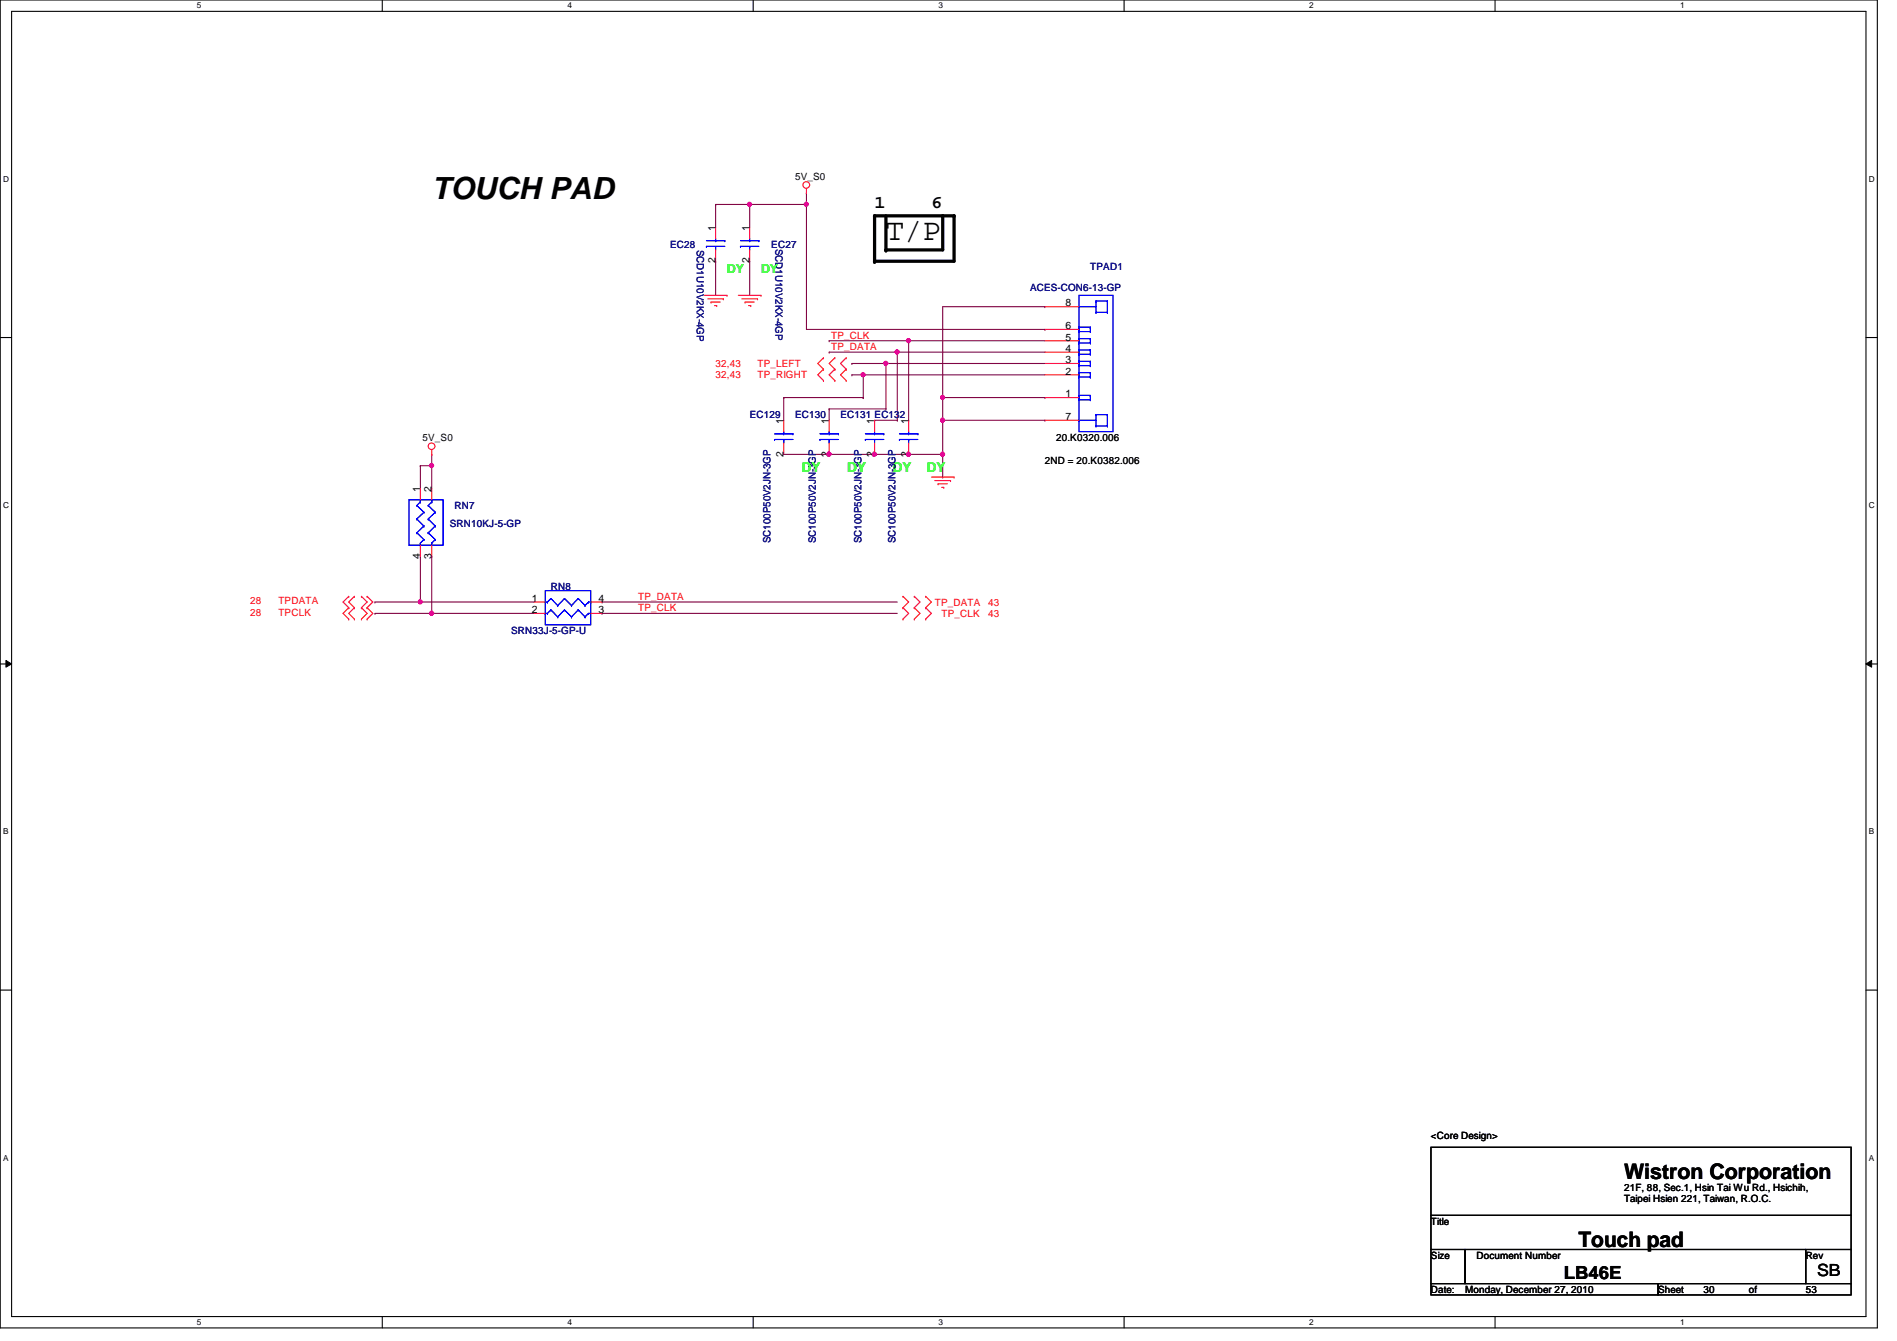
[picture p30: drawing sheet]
<svg xmlns="http://www.w3.org/2000/svg" width="297mm" height="210mm" viewBox="0 0 297 210" stroke-linecap="round" stroke-linejoin="round" font-family="sans-serif">
<defs><g id="words">
<g font-size="4.8">
<text x="67.6" y="31.1">TOUCH PAD</text>
<text x="138.7" y="37.5">T/P</text>
</g>
<g font-size="3.3">
<text x="254.3" y="184.5">Wistron Corporation</text>
<text x="247.2" y="195.2">Touch pad</text>
</g>
<g font-size="2.8">
<text x="136.9" y="32.6">1</text>
<text x="145.8" y="32.6">6</text>
<text x="244.9" y="200.2">LB46E</text>
</g>
<text font-size="2.6" x="284.5" y="199.7">SB</text>
<g font-size="2.1" fill="#0f0">
<text x="125.6" y="73.8">DY</text>
<text x="132.7" y="73.8">DY</text>
<text x="139.8" y="73.8">DY</text>
<text x="145.1" y="73.8">DY</text>
</g>
<g font-size="1.9" fill="#0f0">
<text x="113.8" y="42.7">DY</text>
<text x="119.2" y="42.7">DY</text>
</g>
<g font-size="1.6">
<text x="124.5" y="28.1">5V_S0</text>
<text x="112" y="41.2" transform="rotate(-90 112 41.2)">2</text>
<text x="112" y="36.1" transform="rotate(-90 112 36.1)">1</text>
<text x="117.3" y="41.2" transform="rotate(-90 117.3 41.2)">2</text>
<text x="117.3" y="36.1" transform="rotate(-90 117.3 36.1)">1</text>
<text x="166.8" y="48">8</text>
<text x="166.8" y="53.3">5</text>
<text x="166.8" y="51.5">6</text>
<text x="166.8" y="58.6">2</text>
<text x="166.8" y="56.9">3</text>
<text x="166.8" y="55.1">4</text>
<text x="166.8" y="62.2">1</text>
<text x="166.8" y="65.7">7</text>
<text x="66.2" y="69">5V_S0</text>
<text x="122.7" y="71.5" transform="rotate(-90 122.7 71.5)">2</text>
<text x="122.7" y="66.3" transform="rotate(-90 122.7 66.3)">1</text>
<text x="129.8" y="71.5" transform="rotate(-90 129.8 71.5)">2</text>
<text x="129.8" y="66.3" transform="rotate(-90 129.8 66.3)">1</text>
<text x="136.9" y="71.5" transform="rotate(-90 136.9 71.5)">2</text>
<text x="136.9" y="66.3" transform="rotate(-90 136.9 66.3)">1</text>
<text x="142.2" y="71.5" transform="rotate(-90 142.2 71.5)">2</text>
<text x="142.2" y="66.3" transform="rotate(-90 142.2 66.3)">1</text>
<text x="165.4" y="69">20.K0320.006</text>
<text x="65.8" y="77" transform="rotate(-90 65.8 77)">1</text>
<text x="67.6" y="77" transform="rotate(-90 67.6 77)">2</text>
<text x="163.6" y="72.6">2ND = 20.K0382.006</text>
<text x="65.8" y="87.5" transform="rotate(-90 65.8 87.5)">4</text>
<text x="67.6" y="87.5" transform="rotate(-90 67.6 87.5)">3</text>
<text x="83.3" y="94.2">1</text>
<text x="83.3" y="96">2</text>
<text x="93.7" y="96">3</text>
<text x="93.7" y="94.2">4</text>
<text x="224.1" y="178.4">&lt;Core Design&gt;</text>
<text x="224.1" y="191.7">Title</text>
<text x="254.3" y="186.4">21F, 88, Sec.1, Hsin Tai Wu Rd., Hsichih,</text>
<text x="254.3" y="188.2">Taipei Hsien 221, Taiwan, R.O.C.</text>
<text x="224.1" y="197">Size</text>
<text x="231.2" y="197">Document Number</text>
<text x="282.7" y="197">Rev</text>
<text x="224.1" y="202.4">Date:</text>
<text x="229.4" y="202.4">Monday, December 27, 2010</text>
<text x="259.6" y="202.4">Sheet</text>
<text x="266.7" y="202.4">30</text>
<text x="273.9" y="202.4">of</text>
<text x="282.7" y="202.4">53</text>
</g>
<g font-size="1.6" fill="#000080">
<text x="104.9" y="38.8">EC28</text>
<text x="109.1" y="39.1" transform="rotate(90 109.1 39.1)">SCD1U10V2KX-4GP</text>
<text x="120.8" y="38.8">EC27</text>
<text x="121.4" y="38.9" transform="rotate(90 121.4 38.9)">SCD1U10V2KX-4GP</text>
<text x="161.3" y="45.6">ACES-CON6-13-GP</text>
<text x="170.7" y="42.3">TPAD1</text>
<text x="117.4" y="65.4">EC129</text>
<text x="124.5" y="65.4">EC130</text>
<text x="131.6" y="65.4">EC131 EC132</text>
<text x="70.4" y="82.5">SRN10KJ-5-GP</text>
<text x="71.2" y="79.7">RN7</text>
<text x="120.6" y="85" transform="rotate(-90 120.6 85)">SC100P50V2JN-3GP</text>
<text x="127.8" y="85" transform="rotate(-90 127.8 85)">SC100P50V2JN-3GP</text>
<text x="134.9" y="85" transform="rotate(-90 134.9 85)">SC100P50V2JN-3GP</text>
<text x="140.2" y="85" transform="rotate(-90 140.2 85)">SC100P50V2JN-3GP</text>
<text x="86.3" y="92.3">RN8</text>
<text x="80" y="99.2">SRN33J-5-GP-U</text>
</g>
<g font-size="1.6" fill="#f00">
<text x="130.2" y="53">TP_CLK</text>
<text x="112.1" y="59.2">32,43</text>
<text x="112.1" y="57.4">32,43</text>
<text x="118.6" y="59.2">TP_RIGHT</text>
<text x="118.6" y="57.4">TP_LEFT</text>
<text x="130.2" y="54.8">TP_DATA</text>
<text x="39.2" y="94.6">28</text>
<text x="43.6" y="94.6">TPDATA</text>
<text x="99.9" y="93.9">TP_DATA</text>
<text x="99.9" y="95.7">TP_CLK</text>
<text x="146.4" y="94.8">TP_DATA</text>
<text x="154.7" y="94.8">43</text>
<text x="39.2" y="96.4">28</text>
<text x="43.6" y="96.4">TPCLK</text>
<text x="147.4" y="96.6">TP_CLK</text>
<text x="154.7" y="96.6">43</text>
</g>
<g font-size="1.3">
<text x="30.8" y="1.3">5</text>
<text x="88.9" y="1.3">4</text>
<text x="146.9" y="1.3">3</text>
<text x="205" y="1.3">2</text>
<text x="263.1" y="1.3">1</text>
<text x=".5" y="28.4">D</text>
<text x="292.6" y="28.4">D</text>
<text x=".5" y="79.5">C</text>
<text x="292.6" y="79.5">C</text>
<text x=".5" y="130.6">B</text>
<text x="292.6" y="130.6">B</text>
<text x=".5" y="181.7">A</text>
<text x="292.6" y="181.7">A</text>
<text x="30.8" y="207.4">5</text>
<text x="88.9" y="207.4">4</text>
<text x="146.9" y="207.4">3</text>
<text x="205" y="207.4">2</text>
<text x="263.1" y="207.4">1</text>
</g>
</g></defs>
<path d="M0 0h294v207.9h-294zM1.8 1.8h290.4v204.3h-290.4z" fill="none" stroke="#000" stroke-width=".17"/>
<g fill="#fff">
<path d="M30.8 .2h.7v1.4h-.7z"/>
<path d="M30.8 206.2h.7v1.4h-.7z"/>
</g>
<path d="M59.9 0v1.8M59.9 206.1v1.8" fill="none" stroke="#000" stroke-width=".17"/>
<g fill="#fff">
<path d="M88.9 .2h.6v1.4h-.6z"/>
<path d="M88.9 206.2h.6v1.4h-.6z"/>
</g>
<path d="M117.9 0v1.8M117.9 206.1v1.8" fill="none" stroke="#000" stroke-width=".17"/>
<g fill="#fff">
<path d="M146.9 .2h.7v1.4h-.7z"/>
<path d="M146.9 206.2h.7v1.4h-.7z"/>
</g>
<path d="M176 0v1.8M176 206.1v1.8" fill="none" stroke="#000" stroke-width=".17"/>
<g fill="#fff">
<path d="M205 .2h.7v1.4h-.7z"/>
<path d="M205 206.2h.7v1.4h-.7z"/>
</g>
<path d="M234.1 0v1.8M234.1 206.1v1.8" fill="none" stroke="#000" stroke-width=".17"/>
<g fill="#fff">
<path d="M263.1 .2h.7v1.4h-.7z"/>
<path d="M263.1 206.2h.7v1.4h-.7z"/>
<path d="M.5 27.3h.9v1.4h-.9z"/>
<path d="M292.6 27.3h.9v1.4h-.9z"/>
<path d="M.5 78.4h.9v1.4h-.9z"/>
<path d="M292.6 78.4h.9v1.4h-.9z"/>
</g>
<path d="M0 52.8h1.8M292.2 52.8h1.8" fill="none" stroke="#000" stroke-width=".17"/>
<g fill="#fff">
<path d="M.5 129.5h.8v1.4h-.8z"/>
<path d="M292.6 129.5h.9v1.4h-.9z"/>
</g>
<path d="M0 103.9h1.8M292.2 103.9h1.8" fill="none" stroke="#000" stroke-width=".17"/>
<path d="M.9 103.4l.9 .5-.9 .5zM292.2 103.9l.9-.5v1z" fill="#000"/>
<path d="M.9 103.4l.9 .5-.9 .5zM292.2 103.9l.9-.5v1z" fill="none" stroke="#000" stroke-width=".16"/>
<g fill="#fff">
<path d="M.5 180.5h.8v1.4h-.8z"/>
<path d="M292.6 180.5h.9v1.4h-.9z"/>
</g>
<path d="M0 155h1.8M292.2 155h1.8" fill="none" stroke="#000" stroke-width=".17"/>
<path d="M126.3 30.2h.1M126.3 30.2v1.8M67.6 96h.1M67.6 96h16" fill="none" stroke="#800040" stroke-width=".17"/>
<circle cx="67.6" cy="96" r=".32" fill="#f0f"/>
<circle cx="67.6" cy="96" r=".32" fill="none" stroke="#f0f" stroke-width=".17"/>
<path d="M65.8 94.2h.1M65.8 94.2h17.8" fill="none" stroke="#800040" stroke-width=".17"/>
<circle cx="65.8" cy="94.2" r=".32" fill="#f0f"/>
<circle cx="65.8" cy="94.2" r=".32" fill="none" stroke="#f0f" stroke-width=".17"/>
<path d="M126.3 32h.1M126.3 32v19.6" fill="none" stroke="#800040" stroke-width=".17"/>
<circle cx="126.3" cy="32" r=".32" fill="#f0f"/>
<circle cx="126.3" cy="32" r=".32" fill="none" stroke="#f0f" stroke-width=".17"/>
<path d="M65.8 72.9h.1M65.8 72.9h1.8" fill="none" stroke="#800040" stroke-width=".17"/>
<circle cx="67.6" cy="72.9" r=".32" fill="#f0f"/>
<circle cx="67.6" cy="72.9" r=".32" fill="none" stroke="#f0f" stroke-width=".17"/>
<path d="M117.4 32h.1M117.4 32h8.9" fill="none" stroke="#800040" stroke-width=".17"/>
<circle cx="117.4" cy="32" r=".32" fill="#f0f"/>
<circle cx="117.4" cy="32" r=".32" fill="none" stroke="#f0f" stroke-width=".17"/>
<g fill="none" stroke="#800040" stroke-width=".17">
<path d="M112.1 32h.1M112.1 32v3.6M112.1 32h5.3M117.4 32h.1M117.4 32v3.6M112.1 40.9h.1M112.1 40.9v5.3M117.4 40.9h.1M117.4 40.9v5.3M138.7 56.9h.1M138.7 56.9h24.9M65.8 72.9h.1"/>
<path d="M65.8 72.9v3.6M67.6 72.9h.1M67.6 71.1h.1M67.6 71.1v5.4M65.8 87.1h.1M65.8 87.1v7.1M67.6 87.1h.1M67.6 87.1v8.9"/>
</g>
<circle cx="138.7" cy="56.9" r=".32" fill="#f0f"/>
<circle cx="138.7" cy="56.9" r=".32" fill="none" stroke="#f0f" stroke-width=".17"/>
<path d="M135.2 58.7h.1M135.2 58.7h28.4" fill="none" stroke="#800040" stroke-width=".17"/>
<circle cx="135.1" cy="58.6" r=".32" fill="#f0f"/>
<circle cx="135.1" cy="58.6" r=".32" fill="none" stroke="#f0f" stroke-width=".17"/>
<path d="M140.5 55.1h.1M140.5 55.1h23.1" fill="none" stroke="#800040" stroke-width=".17"/>
<circle cx="140.5" cy="55.1" r=".32" fill="#f0f"/>
<circle cx="140.5" cy="55.1" r=".32" fill="none" stroke="#f0f" stroke-width=".17"/>
<path d="M142.3 53.3h.1M142.3 53.3h21.3" fill="none" stroke="#800040" stroke-width=".17"/>
<circle cx="142.3" cy="53.3" r=".32" fill="#f0f"/>
<circle cx="142.3" cy="53.3" r=".32" fill="none" stroke="#f0f" stroke-width=".17"/>
<g fill="none" stroke="#800040" stroke-width=".17">
<path d="M126.3 51.6h37.3M163.6 48h.1M163.6 51.6h.1M163.6 48h-16v14.2M147.6 62.2h.1M147.6 62.2h16M163.6 62.2h.1M58.7 94.2h.1M58.7 96h.1M58.7 94.2h7.1M58.7 96h8.9M94.3 94.2h.1"/>
<path d="M94.3 96h.1M94.3 94.2h46.2M94.3 96h46.2"/>
</g>
<circle cx="147.6" cy="62.2" r=".32" fill="#f0f"/>
<circle cx="147.6" cy="62.2" r=".32" fill="none" stroke="#f0f" stroke-width=".17"/>
<path d="M147.6 65.8h.1M147.6 62.2v3.6M147.6 65.8h16M163.6 65.8h.1" fill="none" stroke="#800040" stroke-width=".17"/>
<circle cx="147.6" cy="65.8" r=".32" fill="#f0f"/>
<circle cx="147.6" cy="65.8" r=".32" fill="none" stroke="#f0f" stroke-width=".17"/>
<path d="M147.6 71.1h.1M147.6 65.8v5.3" fill="none" stroke="#800040" stroke-width=".17"/>
<circle cx="147.6" cy="71.1" r=".32" fill="#f0f"/>
<circle cx="147.6" cy="71.1" r=".32" fill="none" stroke="#f0f" stroke-width=".17"/>
<g fill="none" stroke="#800040" stroke-width=".17">
<path d="M129.8 53.3h.1M129.8 55.1h.1M129.8 53.3h12.5v12.5M129.8 55.1h10.7v10.7M133.4 56.9h.1M133.4 58.7h.1M133.4 56.9h5.3M133.4 58.7h1.8v3.5M138.7 56.9h.1M138.7 56.9v7.1M122.7 62.2h.1M122.7 62.2h12.5"/>
<path d="M122.7 62.2v3.6M122.7 71.1h7.1M129.8 64h.1M129.8 71.1h.1M129.8 64v1.8M129.8 64h8.9M135.2 62.2h.1M136.9 65.8h.1M136.9 65.8h3.6M138.7 64h.1M140.5 65.8h.1M142.3 65.8h.1"/>
</g>
<circle cx="129.8" cy="71.1" r=".32" fill="#f0f"/>
<circle cx="129.8" cy="71.1" r=".32" fill="none" stroke="#f0f" stroke-width=".17"/>
<path d="M136.9 71.1h5.4M142.3 71.1h.1M147.6 74.7h.1M147.6 71.1v3.6" fill="none" stroke="#800040" stroke-width=".17"/>
<circle cx="142.3" cy="71.1" r=".32" fill="#f0f"/>
<circle cx="142.3" cy="71.1" r=".32" fill="none" stroke="#f0f" stroke-width=".17"/>
<path d="M129.8 71.1h7.1M136.9 71.1h.1" fill="none" stroke="#800040" stroke-width=".17"/>
<circle cx="136.9" cy="71.1" r=".32" fill="#f0f"/>
<circle cx="136.9" cy="71.1" r=".32" fill="none" stroke="#f0f" stroke-width=".17"/>
<path d="M142.3 71.1h5.3M147.6 71.1h.1" fill="none" stroke="#800040" stroke-width=".17"/>
<g fill="none" stroke="#f00" stroke-width=".17">
<path d="M112.1 35.6v1.7M112.1 39.1v1.8M117.4 35.6v1.7M117.4 39.1v1.8M126.3 30.2h.1M126.3 29.5v.7M110.3 46.2h3.5M110.8 46.8h2.5M111.3 47.3h.1M111.3 47.3h1.5M111.9 47.8h.3M112.2 47.8h.1"/>
<path d="M113.3 46.8h.1M113.8 46.2h.1M115.6 46.2h3.6M116.2 46.8h2.4M116.7 47.3h.1M116.7 47.3h1.4M117.2 47.8h.4M117.6 47.8h.1M118.6 46.8h.1M119.2 46.2h.1M128.9 59.6h.1M128.9 57.8h.1"/>
<path d="M128.9 56h.1M128.9 56l-.8 .9 .8 .9M128.9 57.8l-.8 .9 .8 .9M130.7 57.8h.1M130.7 59.6h.1M130.7 56h.1M130.7 57.8l-.9 .9 .9 .9M130.7 56l-.9 .9 .9 .9M132.5 59.6h.1M132.5 57.8h.1M132.5 56h.1M132.5 56l-.9 .9 .9 .9"/>
<path d="M132.5 57.8l-.9 .9 .9 .9M163.6 58.7h5.3M163.6 56.9h5.3M163.6 55.1h5.3M163.6 53.3h5.3M163.6 51.6h5.3M163.6 48h5.3M65.8 76.5v1.7M67.6 71.1h.1M67.6 70.4v.7M67.6 76.5v1.7M122.7 65.8v1.8"/>
<path d="M122.7 69.3v1.8M129.8 65.8v1.8M129.8 69.3v1.8M136.9 65.8v1.8M136.9 69.3v1.8M142.3 65.8v1.8M142.3 69.3v1.8M145.8 74.7h3.6M146.4 75.2h2.4M146.9 75.7h.1M146.9 75.7h1.4M147.4 76.3h.4"/>
<path d="M147.8 76.3h.1M148.8 75.2h.1M149.4 74.7h.1M163.6 62.2h5.3M163.6 65.8h5.3M54.6 93.3h.1M54.6 95.1h.1M54.6 96.9h.1M54.6 93.3l-.9 .9 .9 .9M54.6 95.1l-.9 .9 .9 .9M55.5 95.1h.1M55.5 93.3h.1"/>
<path d="M55.5 96.9h.1M55.5 93.3l-.9 .9 .9 .9M55.5 95.1l-.9 .9 .9 .9M56.6 93.3h.1M56.6 95.1h.1M56.6 96.9h.1M56.6 93.3l.9 .9-.9 .9M56.6 95.1l.9 .9-.9 .9M57.5 93.3h.1M57.5 95.1h.1M57.5 96.9h.1M57.5 93.3l.9 .9-.9 .9"/>
<path d="M57.5 95.1l.9 .9-.9 .9M65.8 85.3v1.8M67.6 85.3v1.8M83.6 94.2h1.8M83.6 96h1.8M92.5 94.2h1.8M92.5 96h1.8M141.4 95.1h.1M141.4 93.3h.1M141.4 96.9h.1M141.4 93.3l.9 .9-.9 .9M141.4 95.1l.9 .9-.9 .9"/>
<path d="M143.2 93.3h.1M143.2 95.1h.1M143.2 96.9h.1M143.2 93.3l.9 .9-.9 .9M143.2 95.1l.9 .9-.9 .9M144.9 95.1h.1M144.9 93.3h.1M144.9 96.9h.1M144.9 95.1l.9 .9-.9 .9M144.9 93.3l.9 .9-.9 .9"/>
<circle cx="126.3" cy="29" r=".52"/>
<circle cx="67.6" cy="69.8" r=".52"/>
</g>
<path d="M224.1 179.6h65.8v10.6h-65.8zM224.1 190.2h65.8v5.4h-65.8zM224.1 195.6h5.3v5.3h-5.3zM229.4 195.6h53.3v5.3h-53.3zM282.7 195.6h7.2v5.3h-7.2zM224.1 200.9h35.5v1.8h-35.5zM259.6 200.9h30.3v1.8h-30.3z" fill="none" stroke="#000" stroke-width=".17"/>
<path d="M136.9 33.8h12.5v7.1h-12.5zM138.7 33.8v5.3h8.9v-5.3" fill="none" stroke="#000" stroke-width=".51"/>
<g fill="#000">
<circle cx="136.9" cy="33.8" r=".25"/>
<circle cx="138.7" cy="39.1" r=".25"/>
<circle cx="147.6" cy="33.8" r=".25"/>
<circle cx="149.4" cy="33.8" r=".25"/>
<circle cx="136.9" cy="40.9" r=".25"/>
</g>
<g fill="none" stroke="#00f" stroke-width=".17">
<path d="M110.6 38.6h.1M110.6 37.7h2.9M110.6 38.6h2.9M112.1 37.7h.1M112.1 38.6h.1M112.1 37.3v.4M112.1 38.6v.5M113.5 37.7h.1M115.9 38.6h.1M115.9 37.7h2.9M115.9 38.6h2.9M117.4 37.7h.1"/>
<path d="M117.4 38.6h.1M117.4 37.3v.4M117.4 38.6v.5M118.8 37.7h.1M168.9 46.2h5.4v21.4h-5.4zM168.9 59h.1M168.9 58.3h.1M168.9 57.2h.1M168.9 56.6h.1M168.9 55.5h.1M168.9 54.8h.1M168.9 48h.1"/>
<path d="M168.9 53.7h.1M168.9 53h.1M168.9 51.9h.1M168.9 51.2h.1M168.9 51.2v.7M168.9 53v.7M168.9 54.8v.7M168.9 56.6v.6M168.9 58.3v.7M168.9 59h1.8M168.9 58.3h1.8M168.9 57.2h1.8"/>
<path d="M168.9 56.6h1.8M168.9 55.5h1.8M168.9 54.8h1.8M168.9 48h2.7M168.9 53.7h1.8M168.9 53h1.8M168.9 51.9h1.8M168.9 51.2h1.8M170.7 58.3h.1M170.7 59h.1M170.7 56.6h.1M170.7 57.2h.1"/>
<path d="M170.7 54.8h.1M170.7 55.5h.1M170.7 53h.1M170.7 53.7h.1M170.7 51.2h.1M170.7 51.9h.1M170.7 51.2v.7M170.7 53v.7M170.7 54.8v.7M170.7 56.6v.6M170.7 58.3v.7M171.6 48.9h.1"/>
<path d="M171.6 47.1h.1M171.6 47.1v1.8M171.6 48.9h1.8M171.6 47.1h1.8M173.4 47.1h.1M173.4 48.9h.1M173.4 47.1v1.8M64 78.2h5.4v7.1h-5.4zM65.3 79.1h.1M65.3 79.1l1.1 1.1M65.8 78.6h.1M65.8 78.2v.4"/>
<path d="M65.8 78.6l-.5 .5M67.1 79.1h.1M67.1 79.1l1.1 1.1M67.6 78.6h.1M67.6 78.2h.1M67.6 78.2v.4M67.6 78.6l-.5 .5M121.3 68.8h.1M121.3 67.9h2.9M121.3 68.8h2.9M122.7 67.9h.1M122.7 68.8h.1"/>
<path d="M122.7 67.6v.3M122.7 68.8v.5M124.2 67.9h.1M128.4 68.8h.1M128.4 67.9h2.9M128.4 68.8h2.9M129.8 67.9h.1M129.8 68.8h.1M129.8 67.6v.3M129.8 68.8v.5M131.3 67.9h.1M135.5 68.8h.1"/>
<path d="M135.5 67.9h2.9M135.5 68.8h2.9M136.9 67.9h.1M136.9 68.8h.1M136.9 67.6v.3M136.9 68.8v.5M138.4 67.9h.1M140.8 68.8h.1M140.8 67.9h2.9M140.8 68.8h2.9M142.3 67.9h.1M142.3 68.8h.1"/>
<path d="M142.3 67.6v.3M142.3 68.8v.5M143.7 67.9h.1M168.9 62.6h.1M168.9 61.9h.1M168.9 65.8h.1M168.9 62.6h1.8M168.9 61.9v.7M168.9 61.9h1.8M168.9 65.8h2.7M170.7 61.9h.1M170.7 62.6h.1"/>
<path d="M170.7 61.9v.7M171.6 66.7h.1M171.6 64.9h.1M171.6 66.7h1.8M171.6 64.9v1.8M171.6 64.9h1.8M173.4 64.9h.1M173.4 66.7h.1M173.4 64.9v1.8M65.3 81.2h.1M65.3 83.4h.1M65.3 81.2l1.1 1.1"/>
<path d="M65.3 83.4l1.1 1.1M65.8 85h.1M65.8 85.3h.1M65.8 85v.3M66.4 80.2h.1M66.4 82.3h.1M66.4 84.5h.1M66.4 80.2l-1.1 1M66.4 82.3l-1.1 1.1M66.4 84.5l-.6 .5M67.1 83.4h.1M67.1 81.2h.1"/>
<path d="M67.1 83.4l1.1 1.1M67.1 81.2l1.1 1.1M67.6 85h.1M67.6 85v.3M68.2 84.5h.1M68.2 82.3h.1M68.2 80.2h.1M68.2 84.5l-.6 .5M68.2 82.3l-1.1 1.1M68.2 80.2l-1.1 1M85.4 92.5h7.1v5.3h-7.1zM85.4 96h.1"/>
<path d="M85.4 94.2h.3M85.4 96h.3M85.7 94.2h.1M85.7 96h.1M86.3 93.7h.1M86.3 95.5h.1M86.3 93.7l-.6 .5M86.3 93.7l1 1.1M86.3 95.5l1 1.1M86.3 95.5l-.6 .5M87.3 94.8h.1M87.3 96.6h.1"/>
<path d="M88.4 93.7h.1M88.4 95.5h.1M88.4 93.7l-1.1 1.1M88.4 93.7l1.1 1.1M88.4 95.5l1.1 1.1M88.4 95.5l-1.1 1.1M89.5 94.8h.1M89.5 96.6h.1M90.5 93.7h.1M90.5 95.5h.1M90.5 93.7l-1 1.1M90.5 93.7l1.1 1.1"/>
<path d="M90.5 95.5l1.1 1.1M90.5 95.5l-1 1.1M91.6 94.8h.1M91.6 96.6h.1M92.2 94.2h.1M92.2 96h.1M92.2 94.2h.3M92.2 94.2l-.6 .6M92.2 96h.3M92.2 96l-.6 .6M92.5 94.2h.1"/>
</g>
<circle cx="67.6" cy="96" r=".32" fill="#f0f"/>
<circle cx="67.6" cy="96" r=".32" fill="none" stroke="#f0f" stroke-width=".17"/>
<circle cx="65.8" cy="94.2" r=".32" fill="#f0f"/>
<circle cx="65.8" cy="94.2" r=".32" fill="none" stroke="#f0f" stroke-width=".17"/>
<circle cx="126.3" cy="32" r=".32" fill="#f0f"/>
<circle cx="126.3" cy="32" r=".32" fill="none" stroke="#f0f" stroke-width=".17"/>
<circle cx="67.6" cy="72.9" r=".32" fill="#f0f"/>
<circle cx="67.6" cy="72.9" r=".32" fill="none" stroke="#f0f" stroke-width=".17"/>
<circle cx="117.4" cy="32" r=".32" fill="#f0f"/>
<circle cx="117.4" cy="32" r=".32" fill="none" stroke="#f0f" stroke-width=".17"/>
<circle cx="138.7" cy="56.9" r=".32" fill="#f0f"/>
<circle cx="138.7" cy="56.9" r=".32" fill="none" stroke="#f0f" stroke-width=".17"/>
<circle cx="135.1" cy="58.6" r=".32" fill="#f0f"/>
<circle cx="135.1" cy="58.6" r=".32" fill="none" stroke="#f0f" stroke-width=".17"/>
<circle cx="140.5" cy="55.1" r=".32" fill="#f0f"/>
<circle cx="140.5" cy="55.1" r=".32" fill="none" stroke="#f0f" stroke-width=".17"/>
<circle cx="142.3" cy="53.3" r=".32" fill="#f0f"/>
<circle cx="142.3" cy="53.3" r=".32" fill="none" stroke="#f0f" stroke-width=".17"/>
<circle cx="147.6" cy="62.2" r=".32" fill="#f0f"/>
<circle cx="147.6" cy="62.2" r=".32" fill="none" stroke="#f0f" stroke-width=".17"/>
<circle cx="147.6" cy="65.8" r=".32" fill="#f0f"/>
<circle cx="147.6" cy="65.8" r=".32" fill="none" stroke="#f0f" stroke-width=".17"/>
<circle cx="147.6" cy="71.1" r=".32" fill="#f0f"/>
<circle cx="147.6" cy="71.1" r=".32" fill="none" stroke="#f0f" stroke-width=".17"/>
<circle cx="129.8" cy="71.1" r=".32" fill="#f0f"/>
<circle cx="129.8" cy="71.1" r=".32" fill="none" stroke="#f0f" stroke-width=".17"/>
<circle cx="142.3" cy="71.1" r=".32" fill="#f0f"/>
<circle cx="142.3" cy="71.1" r=".32" fill="none" stroke="#f0f" stroke-width=".17"/>
<circle cx="136.9" cy="71.1" r=".32" fill="#f0f"/>
<circle cx="136.9" cy="71.1" r=".32" fill="none" stroke="#f0f" stroke-width=".17"/>
<use href="#words"/>
</svg>
